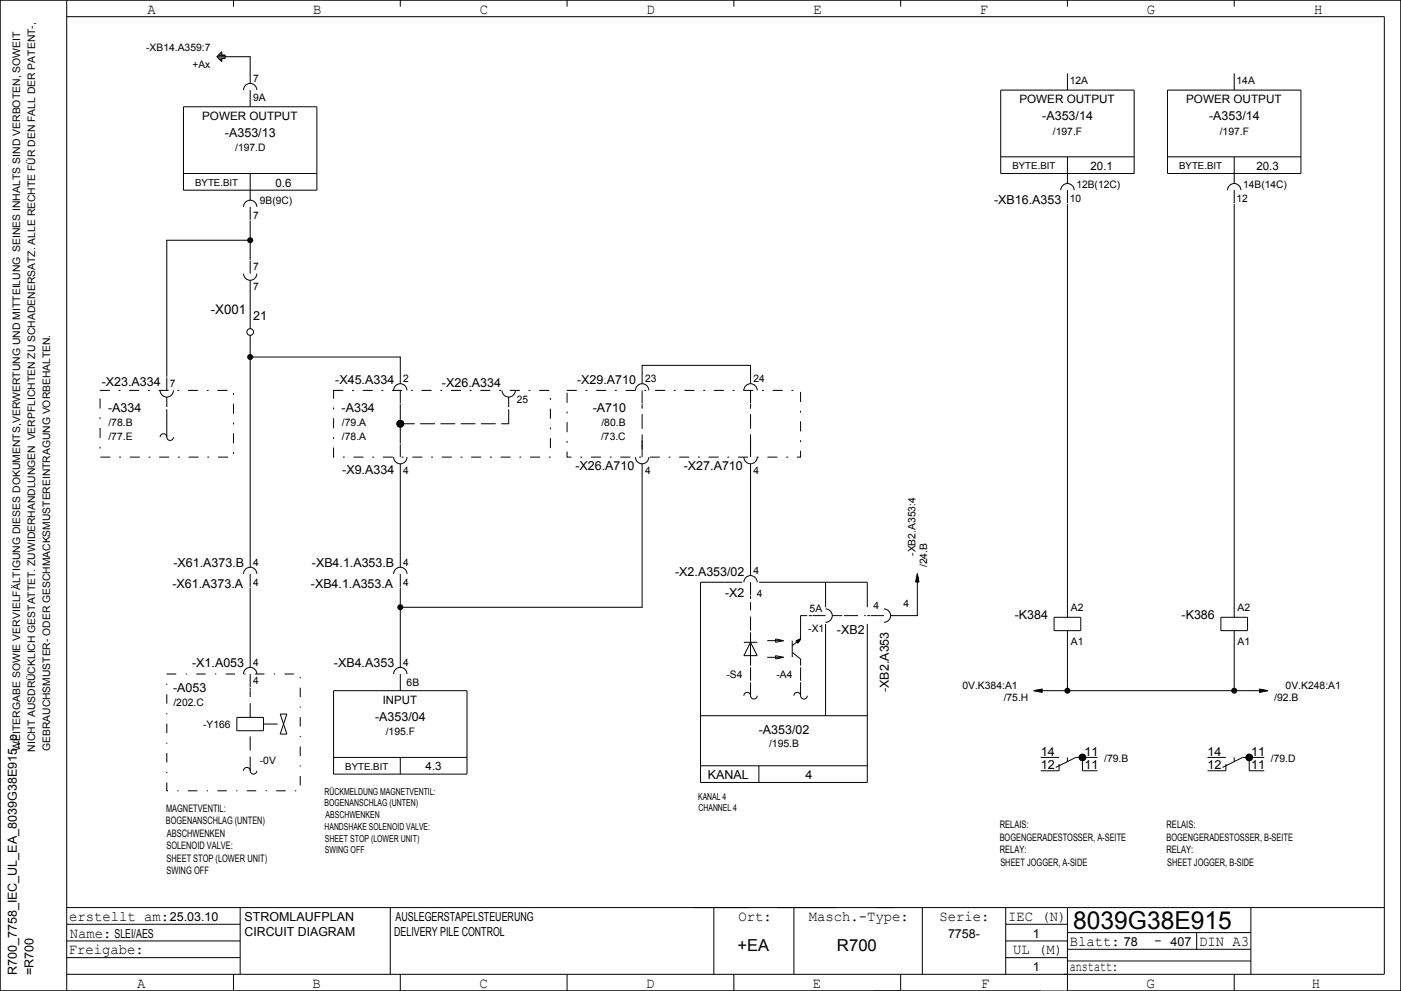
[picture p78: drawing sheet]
<svg xmlns="http://www.w3.org/2000/svg" width="420mm" height="297mm" viewBox="0 0 420 297" stroke-linecap="round" stroke-linejoin="round" font-family="sans-serif">
<defs><g id="words">
<text font-size="7.4" x="321.7" y="278.5">8039G38E915</text>
<g font-size="4.9">
<text x="221" y="285">+EA</text>
<text x="250.9" y="285">R700</text>
</g>
<g font-size="4.4">
<text x="44.3" y="4.2">A</text>
<text x="93.8" y="4.2">B</text>
<text x="143.9" y="4.2">C</text>
<text x="193.9" y="4.2">D</text>
<text x="243.8" y="4.2">E</text>
<text x="293.8" y="4.2">F</text>
<text x="343.8" y="4.2">G</text>
<text x="394" y="4.2">H</text>
<text x="20.7" y="276">erstellt am:</text>
<text x="221.4" y="276">Ort:</text>
<text x="242.5" y="276">Masch.­Type:</text>
<text x="281.6" y="276">Serie:</text>
<text x="302.2" y="276">IEC (N)</text>
<text x="20.9" y="281">Name:</text>
<text x="20.6" y="286">Freigabe:</text>
<text x="303.7" y="286">UL (M)</text>
<text x="320.7" y="283.5">Blatt:</text>
<text x="346" y="283.2">­</text>
<text x="359.5" y="283.5">DIN A3</text>
<text x="320.7" y="291">anstatt:</text>
<text x="41.1" y="296">A</text>
<text x="93.7" y="296">B</text>
<text x="143.7" y="296">C</text>
<text x="193.7" y="296">D</text>
<text x="243.7" y="296">E</text>
<text x="294.1" y="296">F</text>
<text x="343.7" y="296">G</text>
<text x="393.3" y="296">H</text>
</g>
<text font-size="4" x="63.2" y="94.1">­X001</text>
<g font-size="3.7">
<text x="312.4" y="36">­A353/14</text>
<text x="362.5" y="36">­A353/14</text>
<text x="67.5" y="41">­A353/13</text>
<text x="298" y="61.3">­XB16.A353</text>
<text x="75.9" y="96">21</text>
<text x="30.5" y="115.8">­X23.A334</text>
<text x="100.5" y="115">­X45.A334</text>
<text x="132.5" y="116">­X26.A334</text>
<text x="173" y="115">­X29.A710</text>
<text x="32.4" y="123.5">­A334</text>
<text x="102.4" y="123.5">­A334</text>
<text x="177.7" y="123.5">­A710</text>
<text x="102.6" y="142">­X9.A334</text>
<text x="172.5" y="141">­X26.A710</text>
<text x="205" y="141">­X27.A710</text>
<text x="52" y="170">­X61.A373.B</text>
<text x="93.5" y="170">­XB4.1.A353.B</text>
<text x="202.4" y="172.5">­X2.A353/02</text>
<text x="51.7" y="176.2">­X61.A373.A</text>
<text x="93.2" y="176.2">­XB4.1.A353.A</text>
<text x="217.4" y="179">­X2</text>
<text x="304.2" y="185.5">­K384</text>
<text x="354.2" y="185.5">­K386</text>
<text x="250.9" y="190">­XB2</text>
<text x="57.6" y="200">­X1.A053</text>
<text x="100.1" y="200">­XB4.A353</text>
<text x="51.9" y="207.5">­A053</text>
<text x="266.5" y="207.4" transform="rotate(-90 266.5 207.4)">­XB2.A353</text>
<text x="112.4" y="216">­A353/04</text>
<text x="227.5" y="220">­A353/02</text>
<text x="312" y="226.5">14</text>
<text x="325.1" y="226.5">11</text>
<text x="362" y="226.5">14</text>
<text x="375.1" y="226.5">11</text>
<text x="212.2" y="233.5">KANAL</text>
<text x="241.5" y="233.5">4</text>
<text x="312" y="230.5">12</text>
<text x="325.1" y="230.5">11</text>
<text x="362" y="230.5">12</text>
<text x="375.1" y="230.5">11</text>
<text x="50.9" y="276">25.03.10</text>
<text x="73.3" y="276">STROMLAUFPLAN</text>
<text x="118.6" y="276">AUSLEGERSTAPELSTEUERUNG</text>
<text x="34.3" y="281">SLEI/AES</text>
<text x="73.3" y="280.5">CIRCUIT DIAGRAM</text>
<text x="118.2" y="280.5">DELIVERY PILE CONTROL</text>
<text x="284.2" y="281">7758­</text>
<text x="309.6" y="281">1</text>
<text x="336.9" y="283.5">78</text>
<text x="350.9" y="283.5">407</text>
<text x="5" y="292.3" transform="rotate(-90 5 292.3)">R700_7758_IEC_UL_EA_8039G38E915_p</text>
<text x="10" y="292.2" transform="rotate(-90 10 292.2)">=R700</text>
<text x="309.6" y="291">1</text>
</g>
<g font-size="3.5">
<text x="60.6" y="35.9">POWER OUTPUT</text>
<text x="305.6" y="30.9">POWER OUTPUT</text>
<text x="355.6" y="30.9">POWER OUTPUT</text>
<text x="327" y="50.9">20.1</text>
<text x="376.7" y="50.9">20.3</text>
<text x="82.6" y="55.9">0.6</text>
<text x="114.8" y="210.9">INPUT</text>
<text x="127.6" y="230.9">4.3</text>
</g>
<g font-size="3.1">
<text x="43.8" y="15.3">­XB14.A359:7</text>
<text x="57.7" y="20.2">+Ax</text>
<text x="75.9" y="24.5">7</text>
<text x="320.7" y="25.2">12A</text>
<text x="370.7" y="25.2">14A</text>
<text x="75.9" y="30.3">9A</text>
<text x="315.7" y="40.4">/197.F</text>
<text x="365.6" y="40.4">/197.F</text>
<text x="70.5" y="45.4">/197.D</text>
<text x="322.7" y="56.3">12B(12C)</text>
<text x="372.7" y="56.3">14B(14C)</text>
<text x="75.9" y="65.5">7</text>
<text x="77.9" y="61.3">9B(9C)</text>
<text x="320.7" y="60.5">10</text>
<text x="370.7" y="60.5">12</text>
<text x="75.9" y="81">7</text>
<text x="75.9" y="87">7</text>
<text x="50.9" y="116">7</text>
<text x="120.9" y="114.5">2</text>
<text x="193.4" y="114.5">23</text>
<text x="225.9" y="114.5">24</text>
<text x="154.9" y="120.8">25</text>
<text x="32.5" y="127.6">/78.B</text>
<text x="102.5" y="127.6">/79.A</text>
<text x="180.3" y="127.6">/80.B</text>
<text x="32.5" y="132">/77.E</text>
<text x="102.5" y="132">/78.A</text>
<text x="180.2" y="132">/73.C</text>
<text x="120.9" y="142">4</text>
<text x="193.4" y="142">4</text>
<text x="225.9" y="142">4</text>
<text x="274.5" y="166.6" transform="rotate(-90 274.5 166.6)">­XB2.A353:4</text>
<text x="75.9" y="169.5">4</text>
<text x="120.9" y="169.5">4</text>
<text x="225.9" y="172">4</text>
<text x="278" y="170" transform="rotate(-90 278 170)">/24.B</text>
<text x="75.9" y="175.5">4</text>
<text x="120.9" y="175.5">4</text>
<text x="226.9" y="179">4</text>
<text x="242.7" y="183.5">5A</text>
<text x="261.9" y="182.5">4</text>
<text x="270.9" y="182">4</text>
<text x="321" y="183.3">A2</text>
<text x="371" y="183.3">A2</text>
<text x="242.3" y="189.5">­X1</text>
<text x="321" y="193.2">A1</text>
<text x="371" y="193.2">A1</text>
<text x="75.9" y="199.5">4</text>
<text x="120.9" y="199.5">4</text>
<text x="217.8" y="203.3">­S4</text>
<text x="232.8" y="203.3">­A4</text>
<text x="75.9" y="205">4</text>
<text x="121.9" y="205.5">6B</text>
<text x="288.5" y="206.5">0V.K384:A1</text>
<text x="300.9" y="210">/75.H</text>
<text x="382" y="210">/92.B</text>
<text x="385.4" y="206.5">0V.K248:A1</text>
<text x="52" y="211.6">/202.C</text>
<text x="60.9" y="218.3">­Y166</text>
<text x="115.7" y="220.4">/195.F</text>
<text x="6" y="225" transform="rotate(-90 6 225)">WEITERGABE SOWIE VERVIELFÄLTIGUNG DIESES DOKUMENTS,VERWERTUNG UND MITTEILUNG SEINES INHALTS SIND VERBOTEN, SOWEIT</text>
<text x="10.5" y="225.3" transform="rotate(-90 10.5 225.3)">NICHT AUSDRÜCKLICH GESTATTET. ZUWIDERHANDLUNGEN VERPFLICHTEN ZU SCHADENERSATZ. ALLE RECHTE FÜR DEN FALL DER PATENT­,</text>
<text x="15" y="225.1" transform="rotate(-90 15 225.1)">GEBRAUCHSMUSTER­ ODER GESCHMACKSMUSTEREINTRAGUNG VORBEHALTEN.</text>
<text x="230.6" y="223.9">/195.B</text>
<text x="77.9" y="229">­0V</text>
<text x="331" y="228.2">/79.B</text>
<text x="381" y="228.2">/79.D</text>
<text x="49.8" y="243.3">MAGNETVENTIL:</text>
<text x="49.7" y="247">BOGENANSCHLAG (UNTEN)</text>
<text x="50" y="250.8">ABSCHWENKEN</text>
<text x="299.7" y="248.2">RELAIS:</text>
<text x="349.7" y="248.2">RELAIS:</text>
<text x="49.9" y="254.5">SOLENOID VALVE:</text>
<text x="299.7" y="252">BOGENGERADESTOSSER, A­SEITE</text>
<text x="299.7" y="255.8">RELAY:</text>
<text x="349.7" y="252">BOGENGERADESTOSSER, B­SEITE</text>
<text x="349.7" y="255.8">RELAY:</text>
<text x="49.9" y="258.3">SHEET STOP (LOWER UNIT)</text>
<text x="49.9" y="262">SWING OFF</text>
<text x="299.9" y="259.5">SHEET JOGGER, A­SIDE</text>
<text x="349.9" y="259.5">SHEET JOGGER, B­SIDE</text>
</g>
<g font-size="2.9">
<text x="303.5" y="50.7">BYTE.BIT</text>
<text x="353.5" y="50.7">BYTE.BIT</text>
<text x="58.5" y="55.7">BYTE.BIT</text>
<text x="103.5" y="230.7">BYTE.BIT</text>
<text x="97.3" y="238.2">RÜCKMELDUNG MAGNETVENTIL:</text>
<text x="209.3" y="239.7">KANAL 4</text>
<text x="97.3" y="241.7">BOGENANSCHLAG (UNTEN)</text>
<text x="97.6" y="245.2">ABSCHWENKEN</text>
<text x="209.4" y="243.2">CHANNEL 4</text>
<text x="97.3" y="248.7">HANDSHAKE SOLENOID VALVE:</text>
<text x="97.4" y="252.2">SHEET STOP (LOWER UNIT)</text>
<text x="97.4" y="255.7">SWING OFF</text>
</g>
</g></defs>
<path d="M30 117h40v20h-40zM100 117h65v20h-65zM170 117h70v20h-70z" fill="none" stroke="#000" stroke-width=".3" stroke-dasharray="2.8 2.8 .4 2.8"/>
<path d="M50 127v-5M120 132v-10M120 127h32.5M152.5 127v-5M192.5 134.5v-12.5M225 134.5v-12.5" fill="none" stroke="#000" stroke-width=".3" stroke-dasharray="4.2 1.8"/>
<g fill="none" stroke="#000" stroke-width=".3">
<path d="M0 0h420v297h-420zM20 0v297M20 5h395v287h-395M65 17h10v8M65.4 17.4h2.1M65.4 16.6h2.1M65.8 17.8h.7M65.8 16.2h.7M66.2 18.2h.3M66.2 15.8h.3M66.5 15.5v1h1v1h-1v1l-1.5-1.5zM70 0v2"/>
<path d="M120 0v2M170 0v2M220 0v2M270 0v2M320 0v2M370 0v2M55 32h40v25h-40zM73 27a2 2 0 0 1 2-2 2 2 0 0 1 2 2M75 27v5M300 27h40v25h-40zM320 22v5M350 27h40v25h-40z"/>
<path d="M370 22v5M55 52h40M75 52v8M300 47h40M318 57a2 2 0 0 1 2-2 2 2 0 0 1 2 2M320 47v8M320 57v3.9M350 47h40M368 57a2 2 0 0 1 2-2 2 2 0 0 1 2 2M370 47v8M370 57v3.9M73 62a2 2 0 0 1 2-2 2 2 0 0 1 2 2"/>
<path d="M75 62v3.9M75 66.1v11.8M75 78.1v3.9M75 72h-25v40.9M320 61.1v123.9M370 61.1v123.9M73 82a2 2 0 0 0 2 2 2 2 0 0 0 2-2M75 84v14.5M48 117a2 2 0 0 0 2 2 2 2 0 0 0 2-2M50 113.1v3.9M50 119v3M75 107h45v8"/>
<path d="M75 100.5v69.5M118 117a2 2 0 0 1 2-2 2 2 0 0 1 2 2M120 117v3.9M150.5 117a2 2 0 0 0 2 2 2 2 0 0 0 2-2M152.5 119v3M190.5 117a2 2 0 0 1 2-2 2 2 0 0 1 2 2M192.5 115v-5.5h32.5v5.5M192.5 117v3.9M223 117a2 2 0 0 1 2-2 2 2 0 0 1 2 2M225 117v3.9M48 131a1 1 0 0 1 1-1 1 1 0 0 1 1 1M50 131a1 1 0 0 0 1 1 1 1 0 0 0 1-1"/>
<path d="M50 127v4M118 137a2 2 0 0 0 2 2 2 2 0 0 0 2-2M120 121.1v.9M120 132v.9M120 133.1v3.9M120 139v31M190.5 137a2 2 0 0 0 2 2 2 2 0 0 0 2-2M192.5 121.1v.9M192.5 132v.9M192.5 133.1v3.9M192.5 139v43h-72.5M223 137a2 2 0 0 0 2 2 2 2 0 0 0 2-2"/>
<path d="M225 121.1v.9M225 132v.9M225 133.1v3.9M225 139v33.5M73 172a2 2 0 0 1 2-2 2 2 0 0 1 2 2M75 172v3.9M75 176.1v23.9M118 172a2 2 0 0 1 2-2 2 2 0 0 1 2 2M120 172v3.9M120 176.1v23.9M222.5 174.5h-12.5v60h50v-47.5M223 174.5a2 2 0 0 1 2-2 2 2 0 0 1 2 2"/>
<path d="M225 174.5v3.9M225 178.6v.9M227.5 174.5h32.5v7.5M247.5 174.5v7.5M274.6 174.1v.4M274.7 173.5v1M274.8 173v1.5M274.9 172.5v2M275 171.9v12.6h-8M275 171.9l.5 2.6M275 171.9l-.5 2.6M275.1 172.6v1.9"/>
<path d="M275.2 173v1.5M275.3 173.5v1M275.4 174.1v.4M223 192.5h4M225 189.5v10M225 192.5l2 4h-4zM230 197h4.9M230 192h4.9M232.5 191.5l2.4 .5-2.4 .5zM232.5 196.5l2.4 .5-2.4 .5zM237.5 192v5M237.5 195.5l2.5 2v2"/>
<path d="M238.6 192.1l1.4-.6-.8 1.3zM240 191.5l-1 1M240 184.5v7M240 191.5l-.9 1.2M240 191.5l-2.5 2M240 191.5l-1.4 .6M240 191.5l-1.3 .7M240 191.5l-1.2 .8M240 191.5l-1.2 .9M240 191.5l-1.1 .9M240 191.5l-1 1.1M242.5 184.5h.9"/>
<path d="M243.6 184.5h3.9M247.5 182.5a2 2 0 0 1 2 2 2 2 0 0 1-2 2M247.5 187v27.5M249.5 184.5h3M260 184.5h.9M261.1 184.5h3.9M265 182.5a2 2 0 0 1 2 2 2 2 0 0 1-2 2M316 185h8v4h-8zM320 189v18M366 185h8v4h-8zM370 189v18M71 215h8v4h-8z"/>
<path d="M73 202a2 2 0 0 1 2-2 2 2 0 0 1 2 2M75 202v3.9M75 206.1v.9M84 214h2l-2 6h2zM100 207h40v25h-40zM118 202a2 2 0 0 1 2-2 2 2 0 0 1 2 2M120 202v5M210 214.5h50M223 208.5a1 1 0 0 1 1-1 1 1 0 0 1 1 1M225 208.5a1 1 0 0 0 1 1 1 1 0 0 0 1-1M225 204.5v4M238 208.5a1 1 0 0 1 1-1 1 1 0 0 1 1 1"/>
<path d="M240 208.5a1 1 0 0 0 1 1 1 1 0 0 0 1-1M240 204.5v4M309.9 207h70.2M309.9 207l2.6 .5M310.5 206.9h2M310.6 207.1h1.9M311 207.2h1.5M311 206.8h1.5M311.5 207.3h1M311.5 206.7h1M312.1 207.4h.4M312.1 206.6h.4"/>
<path d="M312.5 206.5l-2.6 .5M377.5 207.4h.4M377.5 207.3h1M377.5 207.2h1.5M377.5 207.1h2M377.5 206.9h1.9M377.5 206.8h1.5M377.5 206.7h1M377.5 206.6h.4M377.5 206.5l2.6 .5M380.1 207l-2.6 .5M73 231a1.07 1.07 0 0 1 1.3-1 1.07 1.07 0 0 1 .8 1.4 1 1 0 0 0 1.1 .6 1 1 0 0 0 .8-1"/>
<path d="M100 227h40M120 227v5M210 229.5h50M227.5 229.5v5M312 227h5.5M317.5 229v2h-5.5M324.5 227v4h4.5M329 227h-6.5l-6 3M362 227h5.5M367.5 229v2h-5.5M374.5 227v4h4.5M379 227h-6.5l-6 3"/>
<path d="M20 277h52M20 272h395M72 272v20M117 272v20M214 272v20M238 272v20M276.5 272v20M301.5 272v20M301.5 277h18.5M320 272v25h100v-297h-420v297h312M320 279.5h55M358.7 279.5v5"/>
<path d="M375 272v20M20 287h52M20 282h52M70 292v5M120 292v5M170 292v5M220 292v5M270 292v5M301.5 287h18.5M301.5 282h18.5M320 284.5h55M320 288h55"/>
<path d="M370 292v5"/>
<circle cx="75" cy="99.5" r="1"/>
<circle cx="120" cy="127" r="1"/>
<circle cx="120" cy="127" r=".7"/>
<circle cx="120" cy="127" r=".8"/>
<circle cx="120" cy="127" r=".5"/>
<circle cx="120" cy="127" r=".4"/>
<circle cx="120" cy="127" r=".9"/>
<circle cx="120" cy="127" r=".6"/>
<circle cx="120" cy="127" r=".3"/>
<circle cx="120" cy="127" r=".1"/>
<circle cx="120" cy="127" r=".2"/>
<circle cx="324.5" cy="227" r=".9"/>
<circle cx="324.5" cy="227" r="1"/>
<circle cx="324.5" cy="227" r=".8"/>
<circle cx="324.5" cy="227" r=".5"/>
<circle cx="324.5" cy="227" r=".6"/>
<circle cx="324.5" cy="227" r=".7"/>
<circle cx="324.5" cy="227" r=".4"/>
<circle cx="324.5" cy="227" r=".3"/>
<circle cx="324.5" cy="227" r=".1"/>
<circle cx="324.5" cy="227" r=".2"/>
<circle cx="374.5" cy="227" r=".9"/>
<circle cx="374.5" cy="227" r=".5"/>
<circle cx="374.5" cy="227" r="1"/>
<circle cx="374.5" cy="227" r=".8"/>
<circle cx="374.5" cy="227" r=".3"/>
<circle cx="374.5" cy="227" r=".7"/>
<circle cx="374.5" cy="227" r=".6"/>
<circle cx="374.5" cy="227" r=".4"/>
<circle cx="374.5" cy="227" r=".1"/>
<circle cx="374.5" cy="227" r=".2"/>
</g>
<path d="M225 189v-8.5M240 184.5h2M253 184.5h6.5M75 215v-7.9M79 217h6M225 204v-4M240 204v-4M75 231v-12M320 228.4v-1.4M370 228.4v-1.4" fill="none" stroke="#000" stroke-width=".3" stroke-dasharray="4.2 1.8" stroke-linecap="butt"/>
<path d="M50 202h40v35h-40z" fill="none" stroke="#000" stroke-width=".3" stroke-dasharray="2.8 2.8 .4 2.8" stroke-linecap="butt"/>
<g fill="#000">
<circle cx="75" cy="72" r=".9"/>
<circle cx="75" cy="107" r=".9"/>
<circle cx="120" cy="182" r=".9"/>
<circle cx="320" cy="207" r=".9"/>
<circle cx="370" cy="207" r=".9"/>
</g>
<use href="#words"/>
</svg>
